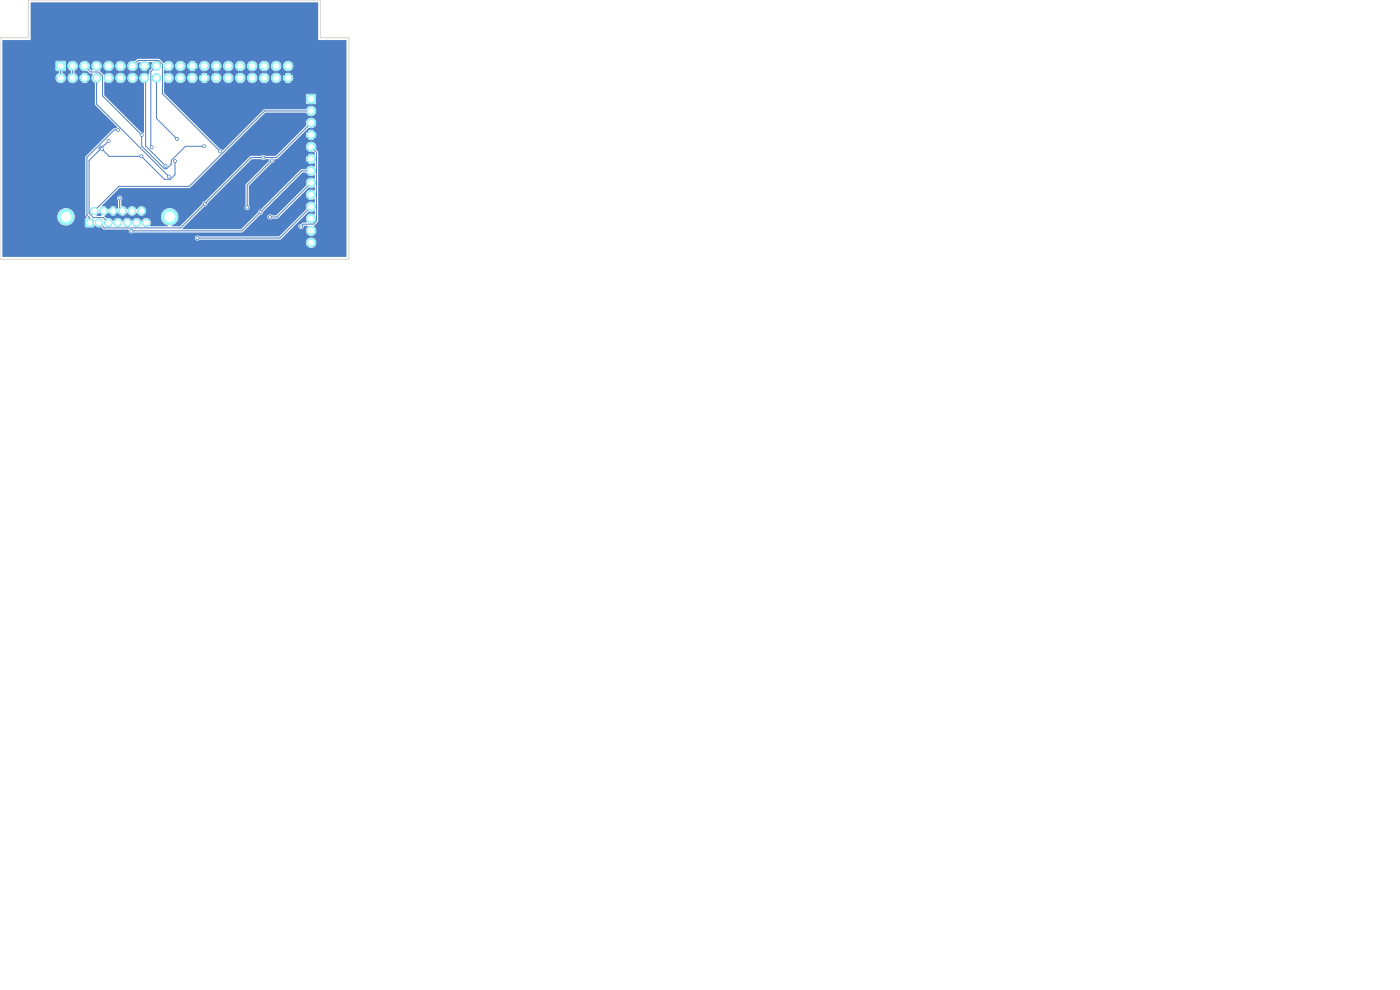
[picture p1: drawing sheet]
<svg xmlns="http://www.w3.org/2000/svg" width="297mm" height="210mm" viewBox="0 0 297 210" stroke-linecap="round" stroke-linejoin="round" font-family="sans-serif">
<g fill="#4d7fc4" stroke="#4d7fc4" stroke-width=".21">
<path d="M12 13.2h1.7v1.7h-1.7z"/>
<path d="M65.1 20.2h1.8v1.7h-1.8z"/>
<path d="M18.3 46.5h1.4v1.5h-1.4z"/>
<circle cx="12.9" cy="16.5" r=".85"/>
<circle cx="15.4" cy="14" r=".85"/>
<circle cx="15.4" cy="16.5" r=".85"/>
<circle cx="17.9" cy="14" r=".85"/>
<circle cx="17.9" cy="16.5" r=".85"/>
<circle cx="20.5" cy="14" r=".85"/>
<circle cx="20.5" cy="16.5" r=".85"/>
<circle cx="23" cy="14" r=".85"/>
<circle cx="23" cy="16.5" r=".85"/>
<circle cx="25.6" cy="14" r=".85"/>
<circle cx="25.6" cy="16.5" r=".85"/>
<circle cx="28.1" cy="14" r=".85"/>
<circle cx="28.1" cy="16.5" r=".85"/>
<circle cx="30.6" cy="14" r=".85"/>
<circle cx="30.6" cy="16.5" r=".85"/>
<circle cx="33.2" cy="14" r=".85"/>
<circle cx="33.2" cy="16.5" r=".85"/>
<circle cx="35.7" cy="14" r=".85"/>
<circle cx="35.7" cy="16.5" r=".85"/>
<circle cx="38.3" cy="14" r=".85"/>
<circle cx="38.3" cy="16.5" r=".85"/>
<circle cx="40.8" cy="14" r=".85"/>
<circle cx="40.8" cy="16.5" r=".85"/>
<circle cx="43.3" cy="14" r=".85"/>
<circle cx="43.3" cy="16.5" r=".85"/>
<circle cx="45.9" cy="14" r=".85"/>
<circle cx="45.9" cy="16.5" r=".85"/>
<circle cx="48.4" cy="14" r=".85"/>
<circle cx="48.4" cy="16.5" r=".85"/>
<circle cx="51" cy="14" r=".85"/>
<circle cx="51" cy="16.5" r=".85"/>
<circle cx="53.5" cy="14" r=".85"/>
<circle cx="53.5" cy="16.5" r=".85"/>
<circle cx="56" cy="14" r=".85"/>
<circle cx="56" cy="16.5" r=".85"/>
<circle cx="58.6" cy="14" r=".85"/>
<circle cx="58.6" cy="16.5" r=".85"/>
<circle cx="61.1" cy="14" r=".85"/>
<circle cx="61.1" cy="16.5" r=".85"/>
<circle cx="66" cy="23.5" r=".85"/>
<circle cx="66" cy="26.1" r=".85"/>
<circle cx="66" cy="28.6" r=".85"/>
<circle cx="66" cy="31.2" r=".85"/>
<circle cx="66" cy="33.7" r=".85"/>
<circle cx="66" cy="36.2" r=".85"/>
<circle cx="66" cy="38.8" r=".85"/>
<circle cx="66" cy="41.3" r=".85"/>
<circle cx="66" cy="43.9" r=".85"/>
<circle cx="66" cy="46.4" r=".85"/>
<circle cx="66" cy="48.9" r=".85"/>
<circle cx="66" cy="51.5" r=".85"/>
<circle cx="20" cy="44.7" r=".75"/>
<circle cx="21" cy="47.2" r=".75"/>
<circle cx="22" cy="44.7" r=".75"/>
<circle cx="23" cy="47.2" r=".75"/>
<circle cx="24" cy="44.7" r=".75"/>
<circle cx="25" cy="47.2" r=".75"/>
<circle cx="26" cy="44.7" r=".75"/>
<circle cx="27" cy="47.2" r=".75"/>
<circle cx="28" cy="44.7" r=".75"/>
<circle cx="29" cy="47.2" r=".75"/>
<circle cx="30" cy="44.7" r=".75"/>
<circle cx="31" cy="47.2" r=".75"/>
<circle cx="14" cy="46" r="1.6"/>
<circle cx="36" cy="46" r="1.6"/>
<circle cx="30" cy="33.2" r=".3"/>
<circle cx="21.6" cy="31.6" r=".3"/>
<circle cx="37.1" cy="34.2" r=".3"/>
<circle cx="57.7" cy="34" r=".3"/>
<circle cx="30.1" cy="28.6" r=".3"/>
<circle cx="43.3" cy="31" r=".3"/>
<circle cx="52.4" cy="44" r=".3"/>
<circle cx="41.9" cy="50.5" r=".3"/>
<circle cx="46.7" cy="32.1" r=".3"/>
<circle cx="35.8" cy="37.4" r=".3"/>
<circle cx="37.6" cy="29.5" r=".3"/>
<circle cx="25" cy="27.6" r=".3"/>
<circle cx="55.3" cy="45" r=".3"/>
<circle cx="27.9" cy="49" r=".3"/>
<circle cx="43.4" cy="43.2" r=".3"/>
<circle cx="55.9" cy="33.4" r=".3"/>
<circle cx="63.8" cy="48.1" r=".3"/>
<circle cx="23.1" cy="29.9" r=".3"/>
<circle cx="25.4" cy="42.1" r=".3"/>
<circle cx="57.3" cy="46" r=".3"/>
<circle cx="35.1" cy="35.2" r=".3"/>
<circle cx="32.2" cy="31.2" r=".3"/>
</g>
<g fill="none" stroke="#4d7fc4" stroke-width=".21">
<path d="M12.9 14v2.5M15.4 14v2.5M17.9 14l1.3 1.3h1.7l.9 .8v4.2l8.3 8.3v2.4l4.8 4.8h.5l.9-1v-.7l3.1-3.1h3.9M20.5 16.5v5.6l15.3 15.3M28.1 14l1.2-1.2h4.4l.8 .8v6.3l12.2 12.2M30.6 16.5l.3 .3v14.2l4.2 4.2M33.2 16.5v8.6l4.4 4.4M33.2 14l-1.2 1.2v15.8l.2 .2M40.8 14l2.6 2.5M61.1 16.5h2.6l3.5 3.6v7.3l-2.4 2.4v2.7l1.2 1.2M21.6 31.6l1.6 1.6h6.8l4.9 4.8h1.2l1-.9v-2.9M23.1 29.9l-1.2 1.1h-.5l-.4 .4v.5l-2.1 2.1v11.2l.9 .9h2.1l1.1 1.2"/>
<path d="M25 27.6h-.8l-5.8 5.8v12.2l.6 .6v1.1M57.7 34l-5.3 5.3v4.7M66 23.5h-9.9l-16 16h-14.9l-5.2 5.3M66 36.2h-2l-12.7 12.8h-23.4M66 26.1l-7.3 7.3h-5.4l-15 14.9h-16.2l-1.1-1M66 31.2l1.2 1.1v14.6l-.7 .7h-2.1l-.6 .5M66 38.8l-7.2 7.2h-1.5M25.4 42.1v2l.6 .7M66 43.9l-6.6 6.6h-17.5"/>
</g>
<g fill="#4d7fc4">
<path d="M20.9 45.1l.3 .2 .4-.3 .2 .2-.4 .4 .1 .2h-1z"/>
<path d="M6.5 .5h61v8l6 .1v45.8l-73 .1v-3.1h64.4v.2a1.1 1.1 0 0 0 1.7 .8 1.1 1.1 0 0 0 0-1.9 1.1 1.1 0 0 0-1.7 .9h-64.4v-5.5h11.6v.2a1.85 1.85 0 0 0 2.9 1.5 1.85 1.85 0 0 0 0-3.2 1.85 1.85 0 0 0-2.9 1.5h-11.6v-32.8h11.3v1.8l.7 .2v.4a1.13 1.13 0 0 0-.4 1.8 1.13 1.13 0 0 0 1.8-.2 1.13 1.13 0 0 0-.7-1.7l.1-.3 .7-.2v-1h.3v.2a1.34 1.34 0 0 0 .8 1l-.1 .4a1.11 1.11 0 0 0-.7 1.3 1.11 1.11 0 0 0 1.3 .8 1.11 1.11 0 0 0 .9-1.1h.4l.2 .7 .4-.4 .2 .2-.4 .4 .1 .1a1.09 1.09 0 0 0 1.2-.1l-.4-.4 .2-.2 .4 .4 .1-.1a1.09 1.09 0 0 0-.1-1.2l-.4 .4-.2-.2 .4-.4-.1-.1a1.09 1.09 0 0 0-1.2 .1l.4 .4-.2 .2-.4-.4-.2 .6h-.4a1.18 1.18 0 0 0-.7-1v-.5a1.1 1.1 0 0 0 .7-1.1h.3v.2a1.19 1.19 0 0 0 1.7 .9l.6 .6 .6 .1a1.23 1.23 0 0 0 .4 2l.1 4.5 4.6 4.8-.2 .2-.6 .1-5.9 6v12.4l.3 .4-.4 .3v1.6l.2 .3h1.6l.2-.2v-.3h.2a1.17 1.17 0 0 0 1.3 .4l.5 .5h5.3a.61 .61 0 0 0 .3 .7 .61 .61 0 0 0 .7-.1h23.1l3.8-3.7 .4-.2 .2-.5 8.3-8.3h.8a1.21 1.21 0 0 0 1.9 .5v.8a1.21 1.21 0 0 0-1.5 0 1.21 1.21 0 0 0-.3 1.4l-6.4 6.3-.9 .1a.57 .57 0 0 0-.8-.1 .57 .57 0 0 0 0 .9 .57 .57 0 0 0 .8-.1l1.3-.1 6.5-6.5 .6 .1 .7-.2-.1 .7a1.14 1.14 0 0 0-1.5 .2 1.14 1.14 0 0 0 0 1.5 1.14 1.14 0 0 0 1.6 .1v.7a1.21 1.21 0 0 0-1.5 .1 1.21 1.21 0 0 0-.3 1.4l-5.8 5.7h-16.8a.57 .57 0 0 0-.9 0 .57 .57 0 0 0 0 .8 .57 .57 0 0 0 .9 0h17l6.1-6 .6 .1 .7-.2-.1 .7a1.16 1.16 0 0 0-1.5 .1 1.16 1.16 0 0 0-.1 1.6h-.8l-.4 .3a.58 .58 0 0 0-.6 .6 .58 .58 0 0 0 .7 .5 .58 .58 0 0 0 .5-.7h.8v.1a1.13 1.13 0 0 0 0 1.7 1.13 1.13 0 0 0 1.7-.1 1.13 1.13 0 0 0-.4-1.7l.9-1-.1-14.8a.72 .72 0 0 1-.3-1 1.12 1.12 0 0 0-1.4-1 1.12 1.12 0 0 0-.7 1.5 1.12 1.12 0 0 0 1.5 .6l.3 .3v.3h-.2a1.09 1.09 0 0 0-1.3 0l.5 .5-.2 .2-.5-.5v.1a1.09 1.09 0 0 0 0 1.3l.5-.5 .2 .2-.5 .5h.1a1.39 1.39 0 0 0 1.4 0v.7a1.31 1.31 0 0 0-1.9 .6l-1.1 .1-8.5 8.4-.4 .2-.2 .5-3.6 3.5h-12.4v-.1l4.7-4.7a.6 .6 0 0 0 .6-.7l9.4-9.3h2.1a.62 .62 0 0 0 .8 0h.8v.3l-5 5.1v4.3a.57 .57 0 0 0-.1 .9 .57 .57 0 0 0 .9 0 .57 .57 0 0 0-.1-.9v-4.1l4.9-4.8a.75 .75 0 0 0 .6-.8l.6-.1 5.1-5.2h.9l.2 .8 .5-.4 .2 .2-.5 .4a1.09 1.09 0 0 0 1.4 0l-.5-.4 .2-.2 .5 .4v-.1a1.09 1.09 0 0 0 0-1.2l-.5 .4-.2-.2 .5-.5h-.1a1.09 1.09 0 0 0-1.3 0l.5 .5-.2 .2-.5-.4-.2 .5h-.9l1.5-1.4a1.12 1.12 0 0 0 1.6-1 1.12 1.12 0 0 0-1.4-1.2 1.12 1.12 0 0 0-.7 1.7l-6.4 6.4-2.3 .1-.5-.2-.4 .2h-2.4l-9.5 9.5-.5 .3-.1 .4-4.7 4.7h-1.7l-.1-.1a1.88 1.88 0 0 0 1.1-3 1.88 1.88 0 0 0-3.2 .1 1.88 1.88 0 0 0 1.3 2.9h-3.8a1.05 1.05 0 0 0-.3-1.5 1.05 1.05 0 0 0-1.5 .5 1.1 1.1 0 0 0-1-.7 1.1 1.1 0 0 0-1 .7 1.1 1.1 0 0 0-1-.7 1.1 1.1 0 0 0-1 .7 1.1 1.1 0 0 0-1-.7 1.1 1.1 0 0 0-1 .7l-.1-.1a1.12 1.12 0 0 0-1.4-.5l-.4-.5 .5-.2-.4-.4 .2-.2 .4 .3 .2-.2 .2 .2 .4-.3 .2 .2-.4 .4 .5 .2 .7-.2-.4-.4 .2-.2 .4 .3 .2-.2a1.1 1.1 0 0 0 1 .7 1.1 1.1 0 0 0 1-.7 1.1 1.1 0 0 0 1 .7 1.1 1.1 0 0 0 1-.7 1.04 1.04 0 0 0 1.6 .4 1.04 1.04 0 0 0 0-1.6 1.04 1.04 0 0 0-1.6 .5 1.1 1.1 0 0 0-1-.7 1.1 1.1 0 0 0-1 .7l-.1-.1a1.22 1.22 0 0 0-1.2-.6v-1.2a.57 .57 0 0 0 .1-.8 .57 .57 0 0 0-.8 0 .57 .57 0 0 0 0 .8v1.7h-.2l-.4 .3-.2-.2 .4-.4-.3-.1-.9 .1 .4 .4-.2 .2-.4-.3-.2 .2-.2-.2-.4 .3-.2-.2 .4-.4-1-.2 3.8-3.8h14.9l15.9-16h8.7a1.12 1.12 0 0 0 1.8 .4 1.12 1.12 0 0 0-.1-1.8 1.12 1.12 0 0 0-1.7 .7h-8.9l-8.8 8.7-.6-.4-11.4-11.4h29.7l.1 1.9 1.9 .1 .2-.2v-1.8l-.2-.2h-1.8l-.2 .2h-29.7l-.4-.4v-2.3a1.21 1.21 0 0 0 1.3 .1 1.21 1.21 0 0 0 .7-1h.4v.1a1.1 1.1 0 0 0 1.2 1 1.1 1.1 0 0 0 1-1.1h.3v.1a1.1 1.1 0 0 0 1.2 1 1.1 1.1 0 0 0 1-1.1h.3l.3 .7 .4-.4 .2 .2-.4 .4 .1 .1a1.09 1.09 0 0 0 1.2-.1l-.4-.4 .2-.2 .4 .4 .2-.7h.4v.1a1.1 1.1 0 0 0 1.2 1 1.1 1.1 0 0 0 1-1.1h.3v.1a1.1 1.1 0 0 0 1.2 1 1.1 1.1 0 0 0 1-1.1h.4v.1a1.1 1.1 0 0 0 1.2 1 1.1 1.1 0 0 0 1-1.1h.3v.1a1.1 1.1 0 0 0 1.2 1 1.1 1.1 0 0 0 1-1.1h.3v.1a1.1 1.1 0 0 0 1.2 1 1.1 1.1 0 0 0 1.1-1.1h.3v.1a1.1 1.1 0 0 0 1.2 1 1.1 1.1 0 0 0 1-1.1h.3l.3 .7 .4-.4 .2 .2-.4 .4 .1 .1a1.09 1.09 0 0 0 1.2-.1l-.4-.4 .2-.2 .4 .4 .1-.1a1.09 1.09 0 0 0-.1-1.2l-.4 .4-.2-.2 .4-.4-.1-.1a1.09 1.09 0 0 0-1.2 .1l.4 .4-.2 .2-.4-.4-.3 .6h-.3a1.1 1.1 0 0 0-1.1-1.1 1.1 1.1 0 0 0-1.1 1.1h-.3l-.1-.2a1.1 1.1 0 0 0-1.1-.9 1.1 1.1 0 0 0-1.1 1.1h-.3v-.2a1.1 1.1 0 0 0-1.2-.9 1.1 1.1 0 0 0-1 1.1h-.3l-.1-.2a1.1 1.1 0 0 0-1.1-.9 1.1 1.1 0 0 0-1 1.1h-.4v-.2a1.1 1.1 0 0 0-1.2-.9 1.1 1.1 0 0 0-1 1.1h-.3v-.2a1.1 1.1 0 0 0-1.2-.9 1.1 1.1 0 0 0-1 1.1h-.4l-.2-.6-.4 .4-.2-.2 .4-.4a1.09 1.09 0 0 0-1.3 0l.4 .4-.2 .2-.4-.4-.3 .6h-.3a1.1 1.1 0 0 0-1.1-1.1 1.1 1.1 0 0 0-1.1 1.1h-.3l-.1-.2a1.1 1.1 0 0 0-1.1-.9 1.1 1.1 0 0 0-1 1.1h-.4v-.2a1.18 1.18 0 0 0-1.9-.5l-.1-1a1.21 1.21 0 0 0 1.3 .2 1.21 1.21 0 0 0 .7-1.1h.4v.2a1.1 1.1 0 0 0 1.2 1 1.1 1.1 0 0 0 1-1.2h.3l.2 .8 .5-.5 .2 .2-.5 .5h.1a1.09 1.09 0 0 0 1.3 0l-.5-.5 .3-.2 .4 .5 .2-.8h.3v.2a1.1 1.1 0 0 0 1.2 1 1.1 1.1 0 0 0 1.1-1.2h.3v.2a1.1 1.1 0 0 0 1.2 1 1.1 1.1 0 0 0 1-1.2h.3v.2a1.1 1.1 0 0 0 1.2 1 1.1 1.1 0 0 0 1-1.2h.4v.2a1.1 1.1 0 0 0 1.2 1 1.1 1.1 0 0 0 1-1.2h.3v.2a1.1 1.1 0 0 0 1.2 1 1.1 1.1 0 0 0 1-1.2h.3v.2a1.1 1.1 0 0 0 1.2 1 1.1 1.1 0 0 0 1.1-1.2h.3v.2a1.1 1.1 0 0 0 1.2 1 1.1 1.1 0 0 0 1-1.2h.3v.2a1.1 1.1 0 0 0 1.7 .8 1.1 1.1 0 0 0 0-1.8 1.1 1.1 0 0 0-1.7 .8h-.3v-.2a1.1 1.1 0 0 0-1.2-.8 1.1 1.1 0 0 0-1 1h-.3l-.1-.2a1.1 1.1 0 0 0-1.1-.8 1.1 1.1 0 0 0-1.1 1h-.3v-.2a1.1 1.1 0 0 0-1.2-.8 1.1 1.1 0 0 0-1 1h-.3l-.1-.2a1.1 1.1 0 0 0-1.1-.8 1.1 1.1 0 0 0-1 1h-.4v-.2a1.1 1.1 0 0 0-1.2-.8 1.1 1.1 0 0 0-1 1h-.3v-.2a1.1 1.1 0 0 0-1.2-.8 1.1 1.1 0 0 0-1 1h-.3l-.1-.2a1.1 1.1 0 0 0-1.1-.8 1.1 1.1 0 0 0-1.1 1h-.3l-.2-.6-.4 .5-.3-.2 .5-.5a1.09 1.09 0 0 0-1.4 0l.5 .5-.2 .2-.5-.5-.2 .6h-.3a1.1 1.1 0 0 0-1.1-1 1.1 1.1 0 0 0-1.1 1h-.4v-.2a1.16 1.16 0 0 0-.9-.8 1.16 1.16 0 0 0-1.2 .5l-1-.9h-4.5l-.6 .5a1.13 1.13 0 0 0-1.6 1 1.13 1.13 0 0 0 1.4 1.1 1.13 1.13 0 0 0 .7-1.6l.4-.3h.3v.1a1.09 1.09 0 0 0 0 1.4l.4-.5 .2 .2-.4 .5h.1a1.09 1.09 0 0 0 1.2 0l-.4-.5 .2-.2 .4 .5 .1-.1a1.38 1.38 0 0 0-.1-1.4h.8l-.2 .7 .1 .6-.5 .6-.1 .7a1.16 1.16 0 0 0-1.9 .2 1.16 1.16 0 0 0 .8 1.7v10.4l-.1 .1-.4-.1-7.9-7.9v-2.8a1.21 1.21 0 0 0 1.3 .1 1.21 1.21 0 0 0 .7-1h.4v.1a1.1 1.1 0 0 0 1.2 1 1.1 1.1 0 0 0 1-1.1h.3v.1a1.1 1.1 0 0 0 1.7 .9 1.1 1.1 0 0 0 0-1.9 1.1 1.1 0 0 0-1.7 .9h-.3l-.1-.2a1.1 1.1 0 0 0-1.1-.9 1.1 1.1 0 0 0-1 1.1h-.4v-.2a1.22 1.22 0 0 0-2.1-.4l-.9-.9 .4-.6 .1-.5h.3v.2a1.1 1.1 0 0 0 1.2 1 1.1 1.1 0 0 0 1-1.2h.4v.2a1.1 1.1 0 0 0 1.6 .8 1.1 1.1 0 0 0 0-1.8 1.1 1.1 0 0 0-1.6 .8h-.4v-.2a1.1 1.1 0 0 0-1.2-.8 1.1 1.1 0 0 0-1 1h-.3v-.2a1.13 1.13 0 0 0-1.7-.6 1.13 1.13 0 0 0-.2 1.8h-.4l-.3-.4a1.13 1.13 0 0 0-.7-1.5 1.13 1.13 0 0 0-1.5 .9h-.3v-.2a1.1 1.1 0 0 0-1.2-.8 1.1 1.1 0 0 0-1 1h-.3v-.8l-.3-.2h-1.7l-.2 .2h-11.3v-4.6h6z"/>
</g>
<g fill="#9afff8" stroke="#9afff8" stroke-width=".21">
<path d="M12 13.2h1.7v1.7h-1.7z"/>
<path d="M65.1 20.2h1.8v1.7h-1.8z"/>
<path d="M18.3 46.5h1.4v1.5h-1.4z"/>
<circle cx="12.9" cy="16.5" r=".85"/>
<circle cx="15.4" cy="14" r=".85"/>
<circle cx="15.4" cy="16.5" r=".85"/>
<circle cx="17.9" cy="14" r=".85"/>
<circle cx="17.9" cy="16.5" r=".85"/>
<circle cx="20.5" cy="14" r=".85"/>
<circle cx="20.5" cy="16.5" r=".85"/>
<circle cx="23" cy="14" r=".85"/>
<circle cx="23" cy="16.5" r=".85"/>
<circle cx="25.6" cy="14" r=".85"/>
<circle cx="25.6" cy="16.5" r=".85"/>
<circle cx="28.1" cy="14" r=".85"/>
<circle cx="28.1" cy="16.5" r=".85"/>
<circle cx="30.6" cy="14" r=".85"/>
<circle cx="30.6" cy="16.5" r=".85"/>
<circle cx="33.2" cy="14" r=".85"/>
<circle cx="33.2" cy="16.5" r=".85"/>
<circle cx="35.7" cy="14" r=".85"/>
<circle cx="35.7" cy="16.5" r=".85"/>
<circle cx="38.3" cy="14" r=".85"/>
<circle cx="38.3" cy="16.5" r=".85"/>
<circle cx="40.8" cy="14" r=".85"/>
<circle cx="40.8" cy="16.5" r=".85"/>
<circle cx="43.3" cy="14" r=".85"/>
<circle cx="43.3" cy="16.5" r=".85"/>
<circle cx="45.9" cy="14" r=".85"/>
<circle cx="45.9" cy="16.5" r=".85"/>
<circle cx="48.4" cy="14" r=".85"/>
<circle cx="48.4" cy="16.5" r=".85"/>
<circle cx="51" cy="14" r=".85"/>
<circle cx="51" cy="16.5" r=".85"/>
<circle cx="53.5" cy="14" r=".85"/>
<circle cx="53.5" cy="16.5" r=".85"/>
<circle cx="56" cy="14" r=".85"/>
<circle cx="56" cy="16.5" r=".85"/>
<circle cx="58.6" cy="14" r=".85"/>
<circle cx="58.6" cy="16.5" r=".85"/>
<circle cx="61.1" cy="14" r=".85"/>
<circle cx="61.1" cy="16.5" r=".85"/>
<circle cx="66" cy="23.5" r=".85"/>
<circle cx="66" cy="26.1" r=".85"/>
<circle cx="66" cy="28.6" r=".85"/>
<circle cx="66" cy="31.2" r=".85"/>
<circle cx="66" cy="33.7" r=".85"/>
<circle cx="66" cy="36.2" r=".85"/>
<circle cx="66" cy="38.8" r=".85"/>
<circle cx="66" cy="41.3" r=".85"/>
<circle cx="66" cy="43.9" r=".85"/>
<circle cx="66" cy="46.4" r=".85"/>
<circle cx="66" cy="48.9" r=".85"/>
<circle cx="66" cy="51.5" r=".85"/>
<circle cx="20" cy="44.7" r=".75"/>
<circle cx="21" cy="47.2" r=".75"/>
<circle cx="22" cy="44.7" r=".75"/>
<circle cx="23" cy="47.2" r=".75"/>
<circle cx="24" cy="44.7" r=".75"/>
<circle cx="25" cy="47.2" r=".75"/>
<circle cx="26" cy="44.7" r=".75"/>
<circle cx="27" cy="47.2" r=".75"/>
<circle cx="28" cy="44.7" r=".75"/>
<circle cx="29" cy="47.2" r=".75"/>
<circle cx="30" cy="44.7" r=".75"/>
<circle cx="31" cy="47.2" r=".75"/>
<circle cx="14" cy="46" r="1.6"/>
<circle cx="36" cy="46" r="1.6"/>
</g>
<path d="M6 0h62v8h6v47h-74v-47h6z" fill="none" stroke="#d0d2cd" stroke-width=".21"/>
<g fill="#fff" stroke="#fff" stroke-width=".21">
<circle cx="30" cy="33.2" r=".15"/>
<circle cx="21.6" cy="31.6" r=".15"/>
<circle cx="37.1" cy="34.2" r=".15"/>
<circle cx="57.7" cy="34" r=".15"/>
<circle cx="30.1" cy="28.6" r=".15"/>
<circle cx="43.3" cy="31" r=".15"/>
<circle cx="52.4" cy="44" r=".15"/>
<circle cx="41.9" cy="50.5" r=".15"/>
<circle cx="46.7" cy="32.1" r=".15"/>
<circle cx="35.8" cy="37.4" r=".15"/>
<circle cx="37.6" cy="29.5" r=".15"/>
<circle cx="25" cy="27.6" r=".15"/>
<circle cx="55.3" cy="45" r=".15"/>
<circle cx="27.9" cy="49" r=".15"/>
<circle cx="43.4" cy="43.2" r=".15"/>
<circle cx="55.9" cy="33.4" r=".15"/>
<circle cx="63.8" cy="48.1" r=".15"/>
<circle cx="23.1" cy="29.9" r=".15"/>
<circle cx="25.4" cy="42.1" r=".15"/>
<circle cx="57.3" cy="46" r=".15"/>
<circle cx="35.1" cy="35.2" r=".15"/>
<circle cx="32.2" cy="31.2" r=".15"/>
<circle cx="12.9" cy="14" r=".5"/>
<circle cx="12.9" cy="16.5" r=".5"/>
<circle cx="15.4" cy="14" r=".5"/>
<circle cx="15.4" cy="16.5" r=".5"/>
<circle cx="17.9" cy="14" r=".5"/>
<circle cx="17.9" cy="16.5" r=".5"/>
<circle cx="20.5" cy="14" r=".5"/>
<circle cx="20.5" cy="16.5" r=".5"/>
<circle cx="23" cy="14" r=".5"/>
<circle cx="23" cy="16.5" r=".5"/>
<circle cx="25.6" cy="14" r=".5"/>
<circle cx="25.6" cy="16.5" r=".5"/>
<circle cx="28.1" cy="14" r=".5"/>
<circle cx="28.1" cy="16.5" r=".5"/>
<circle cx="30.6" cy="14" r=".5"/>
<circle cx="30.6" cy="16.5" r=".5"/>
<circle cx="33.2" cy="14" r=".5"/>
<circle cx="33.2" cy="16.5" r=".5"/>
<circle cx="35.7" cy="14" r=".5"/>
<circle cx="35.7" cy="16.5" r=".5"/>
<circle cx="38.3" cy="14" r=".5"/>
<circle cx="38.3" cy="16.5" r=".5"/>
<circle cx="40.8" cy="14" r=".5"/>
<circle cx="40.8" cy="16.5" r=".5"/>
<circle cx="43.3" cy="14" r=".5"/>
<circle cx="43.3" cy="16.5" r=".5"/>
<circle cx="45.9" cy="14" r=".5"/>
<circle cx="45.9" cy="16.5" r=".5"/>
<circle cx="48.4" cy="14" r=".5"/>
<circle cx="48.4" cy="16.5" r=".5"/>
<circle cx="51" cy="14" r=".5"/>
<circle cx="51" cy="16.5" r=".5"/>
<circle cx="53.5" cy="14" r=".5"/>
<circle cx="53.5" cy="16.5" r=".5"/>
<circle cx="56" cy="14" r=".5"/>
<circle cx="56" cy="16.5" r=".5"/>
<circle cx="58.6" cy="14" r=".5"/>
<circle cx="58.6" cy="16.5" r=".5"/>
<circle cx="61.1" cy="14" r=".5"/>
<circle cx="61.1" cy="16.5" r=".5"/>
<circle cx="66" cy="21" r=".5"/>
<circle cx="66" cy="23.5" r=".5"/>
<circle cx="66" cy="26.1" r=".5"/>
<circle cx="66" cy="28.6" r=".5"/>
<circle cx="66" cy="31.2" r=".5"/>
<circle cx="66" cy="33.7" r=".5"/>
<circle cx="66" cy="36.2" r=".5"/>
<circle cx="66" cy="38.8" r=".5"/>
<circle cx="66" cy="41.3" r=".5"/>
<circle cx="66" cy="43.9" r=".5"/>
<circle cx="66" cy="46.4" r=".5"/>
<circle cx="66" cy="48.9" r=".5"/>
<circle cx="66" cy="51.5" r=".5"/>
<circle cx="19" cy="47.3" r=".47"/>
<circle cx="20" cy="44.7" r=".47"/>
<circle cx="21" cy="47.3" r=".47"/>
<circle cx="22" cy="44.7" r=".47"/>
<circle cx="23" cy="47.3" r=".47"/>
<circle cx="24" cy="44.7" r=".47"/>
<circle cx="25" cy="47.3" r=".47"/>
<circle cx="26" cy="44.7" r=".47"/>
<circle cx="27" cy="47.3" r=".47"/>
<circle cx="28" cy="44.7" r=".47"/>
<circle cx="29" cy="47.3" r=".47"/>
<circle cx="30" cy="44.7" r=".47"/>
<circle cx="31" cy="47.3" r=".47"/>
<circle cx="14" cy="46" r="1"/>
<circle cx="36" cy="46" r="1"/>
</g>
</svg>
